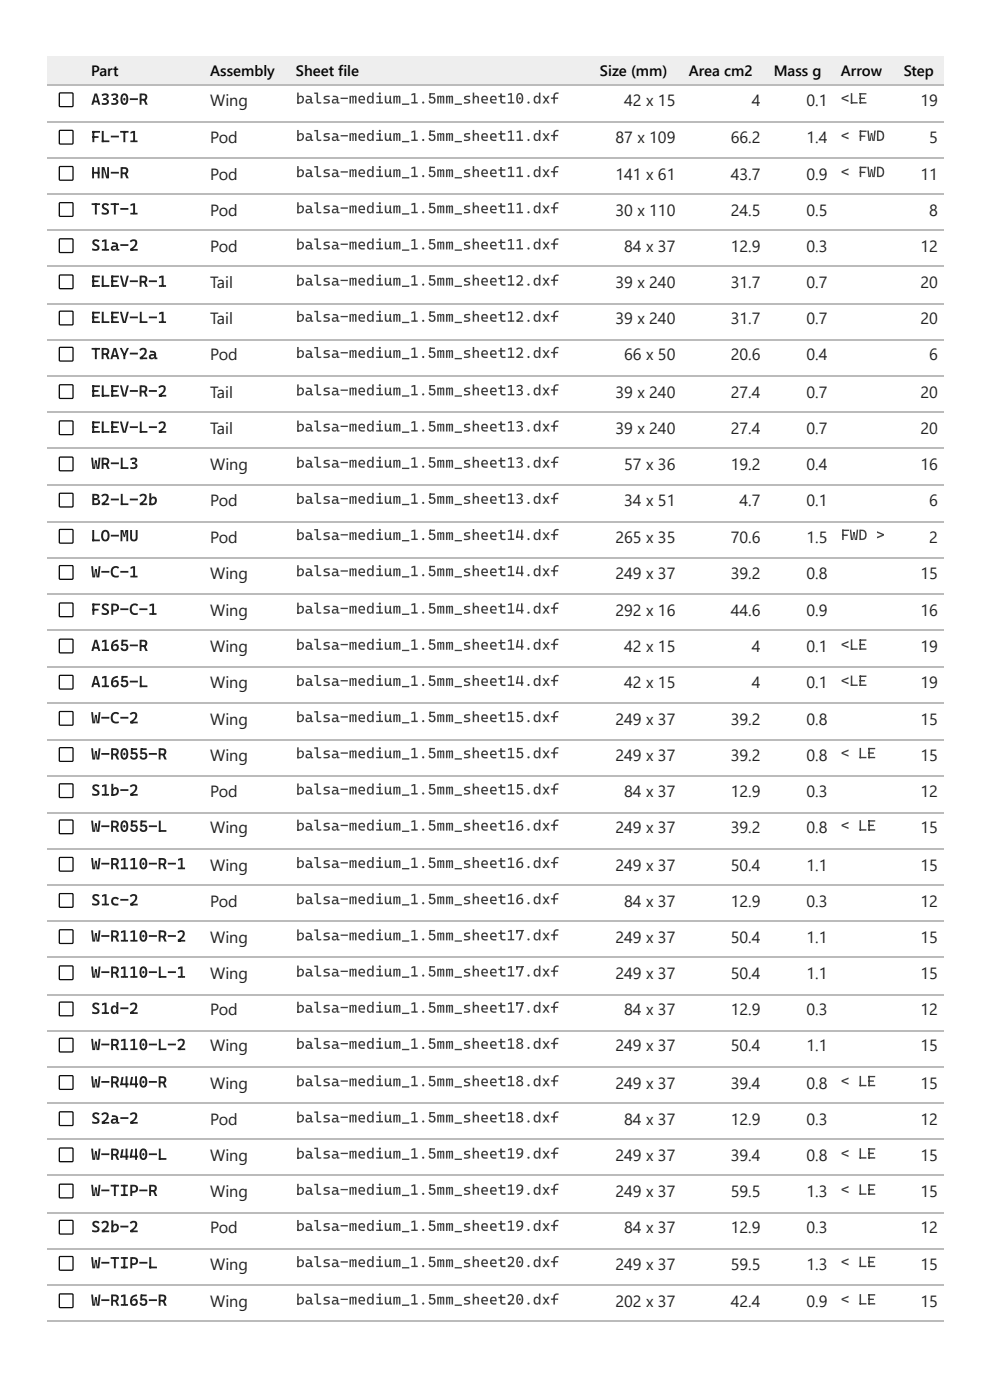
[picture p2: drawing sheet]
<svg xmlns="http://www.w3.org/2000/svg" width="210mm" height="297mm" viewBox="0 0 210 297" stroke-linecap="round" stroke-linejoin="round" font-family="sans-serif">
<defs><g id="words">
<g font-size="3.4" fill="#1f2328">
<text x="19.3" y="22.2">A330-R</text>
<text x="44.6" y="22.5">Wing</text>
<text x="132.3" y="22.5">42 x 15</text>
<text x="159.4" y="22.5">4</text>
<text x="171" y="22.5">0.1</text>
<text x="195.2" y="22.5">19</text>
<text x="19.3" y="30.2">FL-T1</text>
<text x="44.6" y="30.4">Pod</text>
<text x="130.5" y="30.4">87 x 109</text>
<text x="154.9" y="30.4">66.2</text>
<text x="171" y="30.4">1.4</text>
<text x="197" y="30.4">5</text>
<text x="19.3" y="37.8">HN-R</text>
<text x="44.6" y="38.1">Pod</text>
<text x="130.5" y="38.1">141 x 61</text>
<text x="154.9" y="38.1">43.7</text>
<text x="171" y="38.1">0.9</text>
<text x="195.2" y="38.1">11</text>
<text x="19.3" y="45.5">TST-1</text>
<text x="44.6" y="45.8">Pod</text>
<text x="130.5" y="45.8">30 x 110</text>
<text x="154.9" y="45.8">24.5</text>
<text x="171" y="45.8">0.5</text>
<text x="197" y="45.8">8</text>
<text x="19.3" y="53.2">S1a-2</text>
<text x="44.6" y="53.4">Pod</text>
<text x="132.3" y="53.4">84 x 37</text>
<text x="154.9" y="53.4">12.9</text>
<text x="171" y="53.4">0.3</text>
<text x="195.2" y="53.4">12</text>
<text x="19.3" y="60.9">ELEV-R-1</text>
<text x="44.6" y="61.1">Tail</text>
<text x="130.5" y="61.1">39 x 240</text>
<text x="154.9" y="61.1">31.7</text>
<text x="171" y="61.1">0.7</text>
<text x="195.2" y="61.1">20</text>
<text x="19.3" y="68.5">ELEV-L-1</text>
<text x="44.6" y="68.8">Tail</text>
<text x="130.5" y="68.8">39 x 240</text>
<text x="154.9" y="68.8">31.7</text>
<text x="171" y="68.8">0.7</text>
<text x="195.2" y="68.8">20</text>
<text x="19.3" y="76.2">TRAY-2a</text>
<text x="44.6" y="76.5">Pod</text>
<text x="132.3" y="76.5">66 x 50</text>
<text x="154.9" y="76.5">20.6</text>
<text x="171" y="76.5">0.4</text>
<text x="197" y="76.5">6</text>
<text x="19.3" y="84.1">ELEV-R-2</text>
<text x="44.6" y="84.4">Tail</text>
<text x="130.5" y="84.4">39 x 240</text>
<text x="154.9" y="84.4">27.4</text>
<text x="171" y="84.4">0.7</text>
<text x="195.2" y="84.4">20</text>
<text x="19.3" y="91.8">ELEV-L-2</text>
<text x="44.6" y="92.1">Tail</text>
<text x="130.5" y="92.1">39 x 240</text>
<text x="154.9" y="92.1">27.4</text>
<text x="171" y="92.1">0.7</text>
<text x="195.2" y="92.1">20</text>
<text x="19.3" y="99.5">WR-L3</text>
<text x="44.6" y="99.7">Wing</text>
<text x="132.3" y="99.7">57 x 36</text>
<text x="154.9" y="99.7">19.2</text>
<text x="171" y="99.7">0.4</text>
<text x="195.2" y="99.7">16</text>
<text x="19.3" y="107.2">B2-L-2b</text>
<text x="44.6" y="107.4">Pod</text>
<text x="132.3" y="107.4">34 x 51</text>
<text x="156.8" y="107.4">4.7</text>
<text x="171" y="107.4">0.1</text>
<text x="197" y="107.4">6</text>
<text x="19.3" y="114.8">LO-MU</text>
<text x="44.6" y="115.1">Pod</text>
<text x="130.5" y="115.1">265 x 35</text>
<text x="154.9" y="115.1">70.6</text>
<text x="171" y="115.1">1.5</text>
<text x="197" y="115.1">2</text>
<text x="19.3" y="122.5">W-C-1</text>
<text x="44.6" y="122.8">Wing</text>
<text x="130.5" y="122.8">249 x 37</text>
<text x="154.9" y="122.8">39.2</text>
<text x="171" y="122.8">0.8</text>
<text x="195.2" y="122.8">15</text>
<text x="19.3" y="130.4">FSP-C-1</text>
<text x="44.6" y="130.7">Wing</text>
<text x="130.5" y="130.7">292 x 16</text>
<text x="154.9" y="130.7">44.6</text>
<text x="171" y="130.7">0.9</text>
<text x="195.2" y="130.7">16</text>
<text x="19.3" y="138.1">A165-R</text>
<text x="44.6" y="138.4">Wing</text>
<text x="132.3" y="138.4">42 x 15</text>
<text x="159.4" y="138.4">4</text>
<text x="171" y="138.4">0.1</text>
<text x="195.2" y="138.4">19</text>
<text x="19.3" y="145.8">A165-L</text>
<text x="44.6" y="146.1">Wing</text>
<text x="132.3" y="146.1">42 x 15</text>
<text x="159.4" y="146.1">4</text>
<text x="171" y="146.1">0.1</text>
<text x="195.2" y="146.1">19</text>
<text x="19.3" y="153.5">W-C-2</text>
<text x="44.6" y="153.7">Wing</text>
<text x="130.5" y="153.7">249 x 37</text>
<text x="154.9" y="153.7">39.2</text>
<text x="171" y="153.7">0.8</text>
<text x="195.2" y="153.7">15</text>
<text x="19.3" y="161.1">W-R055-R</text>
<text x="44.6" y="161.4">Wing</text>
<text x="130.5" y="161.4">249 x 37</text>
<text x="154.9" y="161.4">39.2</text>
<text x="171" y="161.4">0.8</text>
<text x="195.2" y="161.4">15</text>
<text x="19.3" y="168.8">S1b-2</text>
<text x="44.6" y="169.1">Pod</text>
<text x="132.3" y="169.1">84 x 37</text>
<text x="154.9" y="169.1">12.9</text>
<text x="171" y="169.1">0.3</text>
<text x="195.2" y="169.1">12</text>
<text x="19.3" y="176.5">W-R055-L</text>
<text x="44.6" y="176.7">Wing</text>
<text x="130.5" y="176.7">249 x 37</text>
<text x="154.9" y="176.7">39.2</text>
<text x="171" y="176.7">0.8</text>
<text x="195.2" y="176.7">15</text>
<text x="19.3" y="184.4">W-R110-R-1</text>
<text x="44.6" y="184.7">Wing</text>
<text x="130.5" y="184.7">249 x 37</text>
<text x="154.9" y="184.7">50.4</text>
<text x="171" y="184.7">1.1</text>
<text x="195.2" y="184.7">15</text>
<text x="19.3" y="192.1">S1c-2</text>
<text x="44.6" y="192.4">Pod</text>
<text x="132.3" y="192.4">84 x 37</text>
<text x="154.9" y="192.4">12.9</text>
<text x="171" y="192.4">0.3</text>
<text x="195.2" y="192.4">12</text>
<text x="19.3" y="199.8">W-R110-R-2</text>
<text x="44.6" y="200">Wing</text>
<text x="130.5" y="200">249 x 37</text>
<text x="154.9" y="200">50.4</text>
<text x="171" y="200">1.1</text>
<text x="195.2" y="200">15</text>
<text x="19.3" y="207.4">W-R110-L-1</text>
<text x="44.6" y="207.7">Wing</text>
<text x="130.5" y="207.7">249 x 37</text>
<text x="154.9" y="207.7">50.4</text>
<text x="171" y="207.7">1.1</text>
<text x="195.2" y="207.7">15</text>
<text x="19.3" y="215.1">S1d-2</text>
<text x="44.6" y="215.4">Pod</text>
<text x="132.3" y="215.4">84 x 37</text>
<text x="154.9" y="215.4">12.9</text>
<text x="171" y="215.4">0.3</text>
<text x="195.2" y="215.4">12</text>
<text x="19.3" y="222.8">W-R110-L-2</text>
<text x="44.6" y="223">Wing</text>
<text x="130.5" y="223">249 x 37</text>
<text x="154.9" y="223">50.4</text>
<text x="171" y="223">1.1</text>
<text x="195.2" y="223">15</text>
<text x="19.3" y="230.7">W-R440-R</text>
<text x="44.6" y="231">Wing</text>
<text x="130.5" y="231">249 x 37</text>
<text x="154.9" y="231">39.4</text>
<text x="171" y="231">0.8</text>
<text x="195.2" y="231">15</text>
<text x="19.3" y="238.4">S2a-2</text>
<text x="44.6" y="238.7">Pod</text>
<text x="132.3" y="238.7">84 x 37</text>
<text x="154.9" y="238.7">12.9</text>
<text x="171" y="238.7">0.3</text>
<text x="195.2" y="238.7">12</text>
<text x="19.3" y="246.1">W-R440-L</text>
<text x="44.6" y="246.3">Wing</text>
<text x="130.5" y="246.3">249 x 37</text>
<text x="154.9" y="246.3">39.4</text>
<text x="171" y="246.3">0.8</text>
<text x="195.2" y="246.3">15</text>
<text x="19.3" y="253.7">W-TIP-R</text>
<text x="44.6" y="254">Wing</text>
<text x="130.5" y="254">249 x 37</text>
<text x="154.9" y="254">59.5</text>
<text x="171" y="254">1.3</text>
<text x="195.2" y="254">15</text>
<text x="19.3" y="261.4">S2b-2</text>
<text x="44.6" y="261.7">Pod</text>
<text x="132.3" y="261.7">84 x 37</text>
<text x="154.9" y="261.7">12.9</text>
<text x="171" y="261.7">0.3</text>
<text x="195.2" y="261.7">12</text>
<text x="19.3" y="269.1">W-TIP-L</text>
<text x="44.6" y="269.3">Wing</text>
<text x="130.5" y="269.3">249 x 37</text>
<text x="154.9" y="269.3">59.5</text>
<text x="171" y="269.3">1.3</text>
<text x="195.2" y="269.3">15</text>
<text x="19.3" y="277">W-R165-R</text>
<text x="44.6" y="277.3">Wing</text>
<text x="130.5" y="277.3">202 x 37</text>
<text x="154.9" y="277.3">42.4</text>
<text x="171" y="277.3">0.9</text>
<text x="195.2" y="277.3">15</text>
</g>
<g font-size="3.2">
<text x="19.3" y="16.1">Part</text>
<text x="44.6" y="16.1">Assembly</text>
<text x="62.7" y="16.1">Sheet file</text>
<text x="127.2" y="16.1">Size (mm)</text>
<text x="146" y="16.1">Area cm2</text>
<text x="164" y="16.1">Mass g</text>
<text x="178.3" y="16.1">Arrow</text>
<text x="191.6" y="16.1">Step</text>
</g>
<g font-size="3.2" fill="#3d4248">
<text x="62.7" y="22">balsa-medium_1.5mm_sheet10.dxf</text>
<text x="178.3" y="22">&lt;LE</text>
<text x="62.7" y="29.9">balsa-medium_1.5mm_sheet11.dxf</text>
<text x="178.3" y="29.9">&lt; FWD</text>
<text x="62.7" y="37.6">balsa-medium_1.5mm_sheet11.dxf</text>
<text x="178.3" y="37.6">&lt; FWD</text>
<text x="62.7" y="45.2">balsa-medium_1.5mm_sheet11.dxf</text>
<text x="62.7" y="52.9">balsa-medium_1.5mm_sheet11.dxf</text>
<text x="62.7" y="60.6">balsa-medium_1.5mm_sheet12.dxf</text>
<text x="62.7" y="68.3">balsa-medium_1.5mm_sheet12.dxf</text>
<text x="62.7" y="75.9">balsa-medium_1.5mm_sheet12.dxf</text>
<text x="62.7" y="83.9">balsa-medium_1.5mm_sheet13.dxf</text>
<text x="62.7" y="91.5">balsa-medium_1.5mm_sheet13.dxf</text>
<text x="62.7" y="99.2">balsa-medium_1.5mm_sheet13.dxf</text>
<text x="62.7" y="106.9">balsa-medium_1.5mm_sheet13.dxf</text>
<text x="62.7" y="114.6">balsa-medium_1.5mm_sheet14.dxf</text>
<text x="178.3" y="114.6">FWD &gt;</text>
<text x="62.7" y="122.2">balsa-medium_1.5mm_sheet14.dxf</text>
<text x="62.7" y="130.2">balsa-medium_1.5mm_sheet14.dxf</text>
<text x="62.7" y="137.8">balsa-medium_1.5mm_sheet14.dxf</text>
<text x="178.3" y="137.8">&lt;LE</text>
<text x="62.7" y="145.5">balsa-medium_1.5mm_sheet14.dxf</text>
<text x="178.3" y="145.5">&lt;LE</text>
<text x="62.7" y="153.2">balsa-medium_1.5mm_sheet15.dxf</text>
<text x="62.7" y="160.9">balsa-medium_1.5mm_sheet15.dxf</text>
<text x="178.3" y="160.9">&lt; LE</text>
<text x="62.7" y="168.5">balsa-medium_1.5mm_sheet15.dxf</text>
<text x="62.7" y="176.2">balsa-medium_1.5mm_sheet16.dxf</text>
<text x="178.3" y="176.2">&lt; LE</text>
<text x="62.7" y="184.2">balsa-medium_1.5mm_sheet16.dxf</text>
<text x="62.7" y="191.8">balsa-medium_1.5mm_sheet16.dxf</text>
<text x="62.7" y="199.5">balsa-medium_1.5mm_sheet17.dxf</text>
<text x="62.7" y="207.2">balsa-medium_1.5mm_sheet17.dxf</text>
<text x="62.7" y="214.8">balsa-medium_1.5mm_sheet17.dxf</text>
<text x="62.7" y="222.5">balsa-medium_1.5mm_sheet18.dxf</text>
<text x="62.7" y="230.5">balsa-medium_1.5mm_sheet18.dxf</text>
<text x="178.3" y="230.5">&lt; LE</text>
<text x="62.7" y="238.1">balsa-medium_1.5mm_sheet18.dxf</text>
<text x="62.7" y="245.8">balsa-medium_1.5mm_sheet19.dxf</text>
<text x="178.3" y="245.8">&lt; LE</text>
<text x="62.7" y="253.5">balsa-medium_1.5mm_sheet19.dxf</text>
<text x="178.3" y="253.5">&lt; LE</text>
<text x="62.7" y="261.1">balsa-medium_1.5mm_sheet19.dxf</text>
<text x="62.7" y="268.8">balsa-medium_1.5mm_sheet20.dxf</text>
<text x="178.3" y="268.8">&lt; LE</text>
<text x="62.7" y="276.8">balsa-medium_1.5mm_sheet20.dxf</text>
<text x="178.3" y="276.8">&lt; LE</text>
</g>
</g></defs>
<g fill="#eee">
<path d="M10.1 11.9h7.9v6.1h-7.9z"/>
<path d="M18 11.9h25.1v6.1h-25.1z"/>
<path d="M43.1 11.9h18.3v6.1h-18.3z"/>
<path d="M61.4 11.9h64.3v6.1h-64.3z"/>
<path d="M125.7 11.9h19v6.1h-19z"/>
<path d="M144.7 11.9h18v6.1h-18z"/>
<path d="M162.7 11.9h14v6.1h-14z"/>
<path d="M176.7 11.9h13.5v6.1h-13.5z"/>
<path d="M190.2 11.9h9.9v6.1h-9.9z"/>
</g>
<g fill="none" stroke="#bbb" stroke-width=".26">
<path d="M10.1 18.1h190M10.1 25.8h190M10.1 33.5h190M10.1 41.1h190M10.1 48.8h190M10.1 56.5h190M10.1 64.4h190M10.1 72.1h190M10.1 79.8h190M10.1 87.4h190M10.1 95.1h190M10.1 102.8h190"/>
<path d="M10.1 110.7h190M10.1 118.4h190M10.1 126.1h190M10.1 133.7h190M10.1 141.4h190M10.1 149.1h190M10.1 157h190M10.1 164.7h190M10.1 172.4h190M10.1 180h190M10.1 187.7h190M10.1 195.4h190"/>
<path d="M10.1 203.1h190M10.1 211h190M10.1 218.7h190M10.1 226.4h190M10.1 234h190M10.1 241.7h190M10.1 249.4h190M10.1 257.3h190M10.1 265h190M10.1 272.7h190M10.1 280.3h190"/>
</g>
<g fill="none" stroke="#000" stroke-width=".26">
<path d="M12.6 19.8h2.8v2.8h-2.8zM12.6 27.7h2.8v2.8h-2.8zM12.6 35.4h2.8v2.8h-2.8zM12.6 43.1h2.8v2.7h-2.8zM12.6 50.7h2.8v2.8h-2.8zM12.6 58.4h2.8v2.8h-2.8zM12.6 66.1h2.8v2.8h-2.8zM12.6 73.8h2.8v2.7h-2.8zM12.6 81.7h2.8v2.8h-2.8zM12.6 89.4h2.8v2.7h-2.8zM12.6 97h2.8v2.8h-2.8zM12.6 104.7h2.8v2.8h-2.8z"/>
<path d="M12.6 112.4h2.8v2.8h-2.8zM12.6 120.1h2.8v2.7h-2.8zM12.6 128h2.8v2.8h-2.8zM12.6 135.7h2.8v2.7h-2.8zM12.6 143.3h2.8v2.8h-2.8zM12.6 151h2.8v2.8h-2.8zM12.6 158.7h2.8v2.8h-2.8zM12.6 166.4h2.8v2.7h-2.8zM12.6 174h2.8v2.8h-2.8zM12.6 182h2.8v2.7h-2.8zM12.6 189.6h2.8v2.8h-2.8zM12.6 197.3h2.8v2.8h-2.8z"/>
<path d="M12.6 205h2.8v2.8h-2.8zM12.6 212.7h2.8v2.7h-2.8zM12.6 220.3h2.8v2.8h-2.8zM12.6 228.3h2.8v2.7h-2.8zM12.6 235.9h2.8v2.8h-2.8zM12.6 243.6h2.8v2.8h-2.8zM12.6 251.3h2.8v2.8h-2.8zM12.6 259h2.8v2.7h-2.8zM12.6 266.6h2.8v2.8h-2.8zM12.6 274.6h2.8v2.8h-2.8z"/>
</g>
<use href="#words"/>
</svg>
